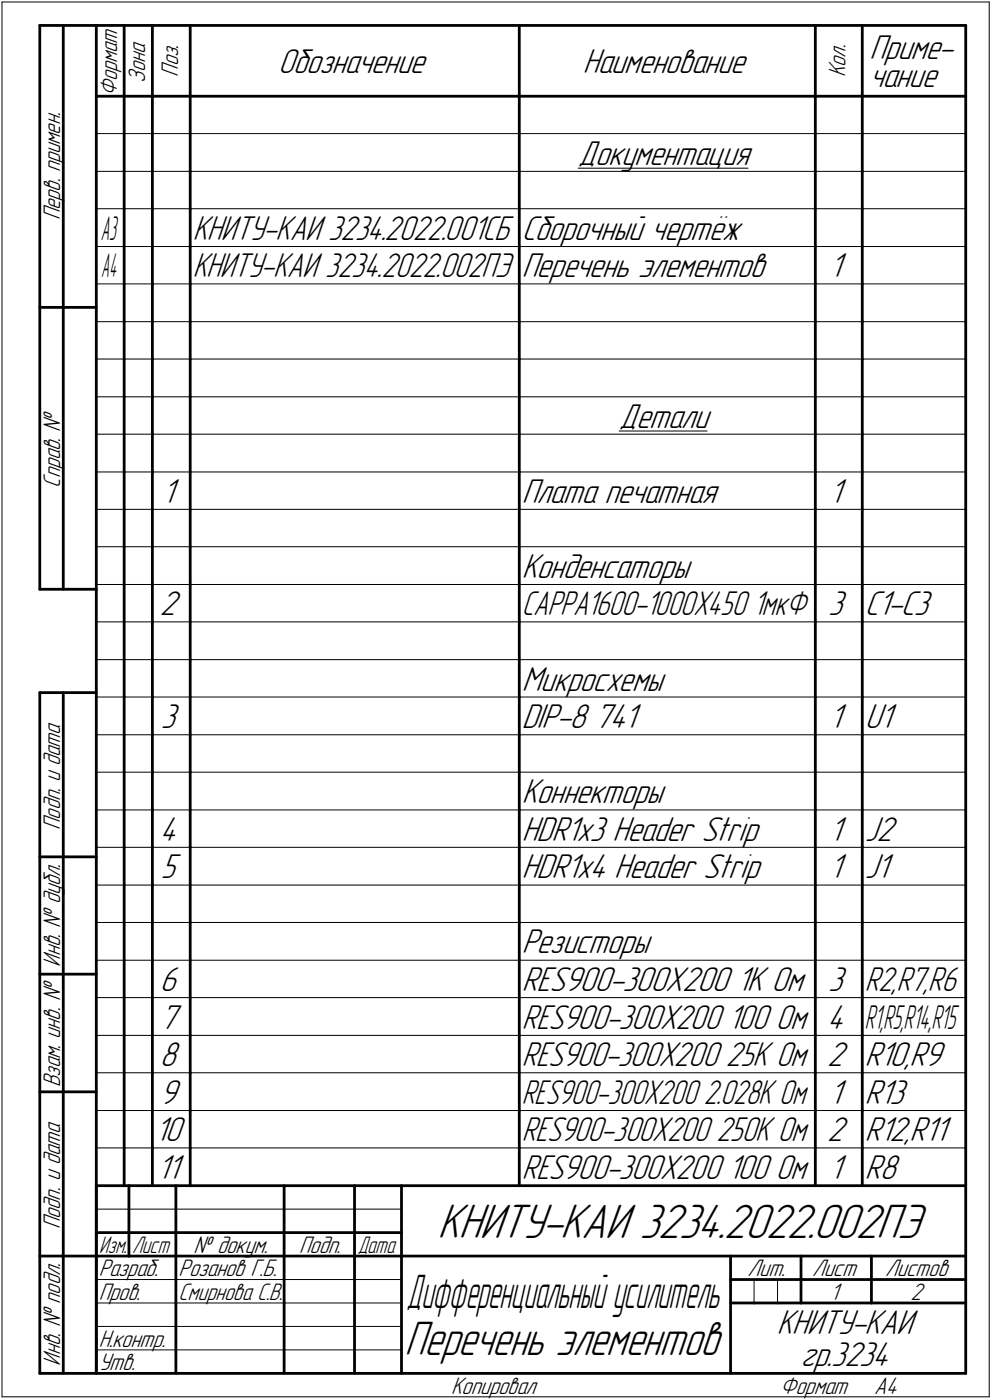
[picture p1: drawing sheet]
<svg xmlns="http://www.w3.org/2000/svg" width="211mm" height="298mm" viewBox="0 0 211 298" stroke-linecap="round" stroke-linejoin="round" font-family="sans-serif">
<defs><g id="words">
<g font-size="10.9">
<text x="93.1" y="263.5">КНИТУ-КАИ 3234.2022.002ПЭ</text>
<text x="86.1" y="288.5">Перечень элементов</text>
</g>
<text font-size="10.5" x="86.5" y="278.5">Дифференциальныйусилитель</text>
<g font-size="7.8">
<text x="59.2" y="15.5">Обозначение</text>
<text x="124" y="15.5">Наименование</text>
<text x="185" y="12.6">Приме-</text>
<text x="185" y="18.5">чание</text>
<text x="123" y="35">Документация</text>
<text x="111" y="51">Сборочный чертёж</text>
<text x="111" y="59">Перечень элементов</text>
<text x="176.5" y="59">1</text>
<text x="131.8" y="91">Детали</text>
<text x="34.5" y="107">1</text>
<text x="111" y="107">Плата печатная</text>
<text x="176.5" y="107">1</text>
<text x="111" y="123">Конденсаторы</text>
<text x="34" y="131">2</text>
<text x="176.2" y="131">3</text>
<text x="184" y="131">C1-C3</text>
<text x="111" y="147">Микросхемы</text>
<text x="34.2" y="155">3</text>
<text x="111" y="155">DIP-8</text>
<text x="126.5" y="155">741</text>
<text x="176.5" y="155">1</text>
<text x="184" y="155">U1</text>
<text x="111" y="171">Коннекторы</text>
<text x="34" y="179">4</text>
<text x="111" y="179">HDR1x3 Header Strip</text>
<text x="176.5" y="179">1</text>
<text x="184" y="179">J2</text>
<text x="34.2" y="187">5</text>
<text x="111" y="187">HDR1x4 Header Strip</text>
<text x="176.5" y="187">1</text>
<text x="184" y="187">J1</text>
<text x="111" y="203">Резисторы</text>
<text x="34" y="211">6</text>
<text x="111" y="211">RES900-300X200</text>
<text x="156.8" y="211">1К Ом</text>
<text x="176.2" y="211">3</text>
<text x="34" y="219">7</text>
<text x="176" y="219">4</text>
<text x="34" y="227">8</text>
<text x="176" y="227">2</text>
<text x="184" y="227">R10,R9</text>
<text x="34" y="235">9</text>
<text x="176.5" y="235">1</text>
<text x="184" y="235">R13</text>
<text x="33" y="243">10</text>
<text x="176" y="243">2</text>
<text x="184" y="243">R12,R11</text>
<text x="33.5" y="251">11</text>
<text x="176.5" y="251">1</text>
<text x="184" y="251">R8</text>
<text x="165.3" y="284.1">КНИТУ-КАИ</text>
<text x="170.4" y="291">гр.3234</text>
</g>
<g font-size="7.7">
<text x="41" y="51">КНИТУ-КАИ 3234.2022.001СБ</text>
<text x="41" y="59">КНИТУ-КАИ 3234.2022.002ПЭ</text>
<text x="111" y="131">CAPPA1600-1000X450</text>
<text x="160.2" y="131">1мкФ</text>
<text x="184" y="211">R2,R7,R6</text>
<text x="111" y="219">RES900-300X200</text>
<text x="154.9" y="219">100 Ом</text>
<text x="111" y="227">RES900-300X200</text>
<text x="154.5" y="227">25К Ом</text>
<text x="111" y="235">RES900-300X200</text>
<text x="149.8" y="235">2.028К Ом</text>
<text x="111" y="243">RES900-300X200</text>
<text x="152.4" y="243">250К Ом</text>
<text x="111" y="251">RES900-300X200</text>
<text x="154.9" y="251">100 Ом</text>
</g>
<text font-size="7.5" x="184" y="219">R1,R5,R14,R15</text>
<g font-size="7.4">
<text x="21.5" y="51">А3</text>
<text x="21.5" y="59">А4</text>
</g>
<g font-size="5.4">
<text x="30.9" y="17.7" transform="rotate(-90 30.9 17.7)">Зона</text>
<text x="37.9" y="16.4" transform="rotate(-90 37.9 16.4)">Поз.</text>
<text x="179.9" y="16.4" transform="rotate(-90 179.9 16.4)">Кол.</text>
<text x="24.9" y="20.5" transform="rotate(-90 24.9 20.5)">Формат</text>
<text x="12.8" y="46.9" transform="rotate(-90 12.8 46.9)">Перв. примен.</text>
<text x="12.8" y="103.8" transform="rotate(-90 12.8 103.8)">Справ. №</text>
<text x="12.8" y="176.7" transform="rotate(-90 12.8 176.7)">Подп. и дата</text>
<text x="12.8" y="205.8" transform="rotate(-90 12.8 205.8)">Инв. № дубл.</text>
<text x="12.8" y="231.6" transform="rotate(-90 12.8 231.6)">Взам. инв. №</text>
<text x="12.8" y="261.7" transform="rotate(-90 12.8 261.7)">Подп. и дата</text>
<text x="41.2" y="266.8">№ докум.</text>
<text x="63.6" y="266.8">Подп.</text>
<text x="21" y="271.8">Разраб.</text>
<text x="38" y="271.8">Розанов Г.Б.</text>
<text x="159.1" y="271.8">Лит.</text>
<text x="172.8" y="271.8">Лист</text>
<text x="188.3" y="271.8">Листов</text>
<text x="21" y="276.8">Пров.</text>
<text x="38" y="276.8">Смирнова С.В.</text>
<text x="176.6" y="276.8">1</text>
<text x="193.8" y="276.8">2</text>
<text x="21" y="286.8">Н.контр.</text>
<text x="12.8" y="290.8" transform="rotate(-90 12.8 290.8)">Инв. № подл.</text>
<text x="21" y="291.8">Утв.</text>
<text x="96" y="296.8">Копировал</text>
<text x="166" y="296.8">Формат</text>
<text x="186" y="296.8">A4</text>
</g>
<g font-size="5.3">
<text x="21.1" y="266.8">Изм.</text>
<text x="28.1" y="266.8">Лист</text>
<text x="76.1" y="266.8">Дата</text>
</g>
</g></defs>
<g fill="none" stroke="#000" stroke-width=".21">
<path d="M.4 .4h210.1zM.4 .4v297zM210.5 .4v297zM20.5 28.4h5.9zM20.5 36.5h5.9zM26.4 28.4h6zM26.4 36.5h6zM32.4 28.4h8.1zM32.4 36.5h8.1zM40.5 28.4h70zM40.5 36.5h70zM110.5 28.4h63z"/>
<path d="M110.5 36.5h63zM123 35.8h36.2zM173.5 28.4h10zM173.5 36.5h10zM183.5 28.4h22zM183.5 36.5h22zM20.5 44.4h5.9zM20.5 52.5h5.9zM26.4 44.4h6zM26.4 52.5h6zM32.4 44.4h8.1zM32.4 52.5h8.1z"/>
<path d="M40.5 44.4h70zM40.5 52.5h70zM110.5 44.4h63zM110.5 52.5h63zM173.5 44.4h10zM173.5 52.5h10zM183.5 44.4h22zM183.5 52.5h22zM20.5 60.5h5.9zM20.5 68.5h5.9zM20.5 76.5h5.9zM26.4 60.5h6z"/>
<path d="M26.4 68.5h6zM26.4 76.5h6zM32.4 60.5h8.1zM32.4 68.5h8.1zM32.4 76.5h8.1zM40.5 60.5h70zM40.5 68.5h70zM40.5 76.5h70zM110.5 60.5h63zM110.5 68.5h63zM110.5 76.5h63zM173.5 60.5h10z"/>
<path d="M173.5 68.5h10zM173.5 76.5h10zM183.5 60.5h22zM183.5 68.5h22zM183.5 76.5h22zM20.5 84.5h5.9zM20.5 92.5h5.9zM26.4 84.5h6zM26.4 92.5h6zM32.4 84.5h8.1zM32.4 92.5h8.1zM40.5 84.5h70z"/>
<path d="M40.5 92.5h70zM110.5 84.5h63zM110.5 92.5h63zM131.7 91.8h18.8zM173.5 84.5h10zM173.5 92.5h10zM183.5 84.5h22zM183.5 92.5h22zM20.5 100.5h5.9zM20.5 108.5h5.9zM20.5 116.4h5.9zM26.4 100.5h6z"/>
<path d="M26.4 108.5h6zM26.4 116.4h6zM32.4 100.5h8.1zM32.4 108.5h8.1zM32.4 116.4h8.1zM40.5 100.5h70zM40.5 108.5h70zM40.5 116.4h70zM110.5 100.5h63zM110.5 108.5h63zM110.5 116.4h63zM173.5 100.5h10z"/>
<path d="M173.5 108.5h10zM173.5 116.4h10zM183.5 100.5h22zM183.5 108.5h22zM183.5 116.4h22zM20.5 124.5h5.9zM20.5 132.4h5.9zM26.4 124.5h6zM26.4 132.4h6zM32.4 124.5h8.1zM32.4 132.4h8.1zM40.5 124.5h70z"/>
<path d="M40.5 132.4h70zM110.5 124.5h63zM110.5 132.4h63zM173.5 124.5h10zM173.5 132.4h10zM183.5 124.5h22zM183.5 132.4h22zM20.5 140.5h5.9zM20.5 148.4h5.9zM20.5 156.5h5.9zM26.4 140.5h6zM26.4 148.4h6z"/>
<path d="M26.4 156.5h6zM32.4 140.5h8.1zM32.4 148.4h8.1zM32.4 156.5h8.1zM40.5 140.5h70zM40.5 148.4h70zM40.5 156.5h70zM110.5 140.5h63zM110.5 148.4h63zM110.5 156.5h63zM173.5 140.5h10zM173.5 148.4h10z"/>
<path d="M173.5 156.5h10zM183.5 140.5h22zM183.5 148.4h22zM183.5 156.5h22zM20.5 164.4h5.9zM20.5 172.5h5.9zM26.4 164.4h6zM26.4 172.5h6zM32.4 164.4h8.1zM32.4 172.5h8.1zM40.5 164.4h70zM40.5 172.5h70z"/>
<path d="M110.5 164.4h63zM110.5 172.5h63zM173.5 164.4h10zM173.5 172.5h10zM183.5 164.4h22zM183.5 172.5h22zM20.5 180.4h5.9zM20.5 188.5h5.9zM20.5 196.4h5.9zM26.4 180.4h6zM26.4 188.5h6zM26.4 196.4h6z"/>
<path d="M32.4 180.4h8.1zM32.4 188.5h8.1zM32.4 196.4h8.1zM40.5 180.4h70zM40.5 188.5h70zM40.5 196.4h70zM110.5 180.4h63zM110.5 188.5h63zM110.5 196.4h63zM173.5 180.4h10zM173.5 188.5h10zM173.5 196.4h10z"/>
<path d="M183.5 180.4h22zM183.5 188.5h22zM183.5 196.4h22zM20.5 204.5h5.9zM20.5 212.4h5.9zM26.4 204.5h6zM26.4 212.4h6zM32.4 204.5h8.1zM32.4 212.4h8.1zM40.5 204.5h70zM40.5 212.4h70zM110.5 204.5h63z"/>
<path d="M110.5 212.4h63zM173.5 204.5h10zM173.5 212.4h10zM183.5 204.5h22zM183.5 212.4h22zM20.5 220.5h5.9zM20.5 228.4h5.9zM20.5 236.5h5.9zM26.4 220.5h6zM26.4 228.4h6zM26.4 236.5h6zM32.4 220.5h8.1z"/>
<path d="M32.4 228.4h8.1zM32.4 236.5h8.1zM40.5 220.5h70zM40.5 228.4h70zM40.5 236.5h70zM110.5 220.5h63zM110.5 228.4h63zM110.5 236.5h63zM173.5 220.5h10zM173.5 228.4h10zM173.5 236.5h10zM183.5 220.5h22z"/>
<path d="M183.5 228.4h22zM183.5 236.5h22zM20.5 257.5h64.9zM20.5 244.4h5.9zM26.4 244.4h6zM32.4 244.4h8.1zM40.5 244.4h70zM110.5 244.4h63zM173.5 244.4h10zM183.5 244.4h22zM20.5 272.5h16.9zM20.5 277.5h16.9z"/>
<path d="M37.4 272.5h23.1zM37.4 277.5h23.1zM60.5 272.5h14.9zM60.5 277.5h14.9zM75.4 272.5h10zM75.4 277.5h10zM160.4 272.5v5zM165.4 272.5v5zM.4 297.4h210.1zM20.5 282.4h64.9zM20.5 287.4h64.9z"/>
</g>
<g fill="none" stroke="#000" stroke-width=".59">
<path d="M8.5 5.4v120.1zM8.5 5.4h12zM13.5 5.4v120.1zM20.5 5.4h185zM20.5 5.4v287zM26.4 5.4v15.1zM32.4 5.4v15.1zM40.5 5.4v15.1zM110.5 5.4v15.1zM173.5 5.4v15.1zM183.5 5.4v15.1zM205.5 5.4v287z"/>
<path d="M20.5 20.5h185zM26.4 20.5v7.9zM26.4 28.4v8.1zM26.4 36.5v7.9zM32.4 20.5v7.9zM32.4 28.4v8.1zM32.4 36.5v7.9zM40.5 20.5v7.9zM40.5 28.4v8.1zM40.5 36.5v7.9zM110.5 20.5v7.9zM110.5 28.4v8.1z"/>
<path d="M110.5 36.5v7.9zM173.5 20.5v7.9zM173.5 28.4v8.1zM173.5 36.5v7.9zM183.5 20.5v7.9zM183.5 28.4v8.1zM183.5 36.5v7.9zM26.4 44.4v8.1zM26.4 52.5v8zM32.4 44.4v8.1zM32.4 52.5v8zM40.5 44.4v8.1z"/>
<path d="M40.5 52.5v8zM110.5 44.4v8.1zM110.5 52.5v8zM173.5 44.4v8.1zM173.5 52.5v8zM183.5 44.4v8.1zM183.5 52.5v8zM8.5 65.4h12zM26.4 60.5v8zM26.4 68.5v8zM26.4 76.5v8zM32.4 60.5v8z"/>
<path d="M32.4 68.5v8zM32.4 76.5v8zM40.5 60.5v8zM40.5 68.5v8zM40.5 76.5v8zM110.5 60.5v8zM110.5 68.5v8zM110.5 76.5v8zM173.5 60.5v8zM173.5 68.5v8zM173.5 76.5v8zM183.5 60.5v8z"/>
<path d="M183.5 68.5v8zM183.5 76.5v8zM26.4 84.5v8zM26.4 92.5v8zM32.4 84.5v8zM32.4 92.5v8zM40.5 84.5v8zM40.5 92.5v8zM110.5 84.5v8zM110.5 92.5v8zM173.5 84.5v8zM173.5 92.5v8z"/>
<path d="M183.5 84.5v8zM183.5 92.5v8zM26.4 100.5v8zM26.4 108.5v7.9zM26.4 116.4v8.1zM32.4 100.5v8zM32.4 108.5v7.9zM32.4 116.4v8.1zM40.5 100.5v8zM40.5 108.5v7.9zM40.5 116.4v8.1zM110.5 100.5v8z"/>
<path d="M110.5 108.5v7.9zM110.5 116.4v8.1zM173.5 100.5v8zM173.5 108.5v7.9zM173.5 116.4v8.1zM183.5 100.5v8zM183.5 108.5v7.9zM183.5 116.4v8.1zM8.5 125.5h12zM26.4 124.5v7.9zM26.4 132.4v8.1zM32.4 124.5v7.9z"/>
<path d="M32.4 132.4v8.1zM40.5 124.5v7.9zM40.5 132.4v8.1zM110.5 124.5v7.9zM110.5 132.4v8.1zM173.5 124.5v7.9zM173.5 132.4v8.1zM183.5 124.5v7.9zM183.5 132.4v8.1zM8.5 147.5v144.9zM8.5 147.5h12zM13.5 147.5v144.9z"/>
<path d="M26.4 140.5v7.9zM26.4 148.4v8.1zM26.4 156.5v7.9zM32.4 140.5v7.9zM32.4 148.4v8.1zM32.4 156.5v7.9zM40.5 140.5v7.9zM40.5 148.4v8.1zM40.5 156.5v7.9zM110.5 140.5v7.9zM110.5 148.4v8.1zM110.5 156.5v7.9z"/>
<path d="M173.5 140.5v7.9zM173.5 148.4v8.1zM173.5 156.5v7.9zM183.5 140.5v7.9zM183.5 148.4v8.1zM183.5 156.5v7.9zM26.4 164.4v8.1zM26.4 172.5v7.9zM32.4 164.4v8.1zM32.4 172.5v7.9zM40.5 164.4v8.1zM40.5 172.5v7.9z"/>
<path d="M110.5 164.4v8.1zM110.5 172.5v7.9zM173.5 164.4v8.1zM173.5 172.5v7.9zM183.5 164.4v8.1zM183.5 172.5v7.9zM8.5 182.5h12zM26.4 180.4v8.1zM26.4 188.5v7.9zM26.4 196.4v8.1zM32.4 180.4v8.1zM32.4 188.5v7.9z"/>
<path d="M32.4 196.4v8.1zM40.5 180.4v8.1zM40.5 188.5v7.9zM40.5 196.4v8.1zM110.5 180.4v8.1zM110.5 188.5v7.9zM110.5 196.4v8.1zM173.5 180.4v8.1zM173.5 188.5v7.9zM173.5 196.4v8.1zM183.5 180.4v8.1zM183.5 188.5v7.9z"/>
<path d="M183.5 196.4v8.1zM8.5 207.4h12zM26.4 204.5v7.9zM26.4 212.4v8.1zM32.4 204.5v7.9zM32.4 212.4v8.1zM40.5 204.5v7.9zM40.5 212.4v8.1zM110.5 204.5v7.9zM110.5 212.4v8.1zM173.5 204.5v7.9zM173.5 212.4v8.1z"/>
<path d="M183.5 204.5v7.9zM183.5 212.4v8.1zM8.5 232.5h12zM26.4 220.5v7.9zM26.4 228.4v8.1zM26.4 236.5v7.9zM32.4 220.5v7.9zM32.4 228.4v8.1zM32.4 236.5v7.9zM40.5 220.5v7.9zM40.5 228.4v8.1zM40.5 236.5v7.9z"/>
<path d="M110.5 220.5v7.9zM110.5 228.4v8.1zM110.5 236.5v7.9zM173.5 220.5v7.9zM173.5 228.4v8.1zM173.5 236.5v7.9zM183.5 220.5v7.9zM183.5 228.4v8.1zM183.5 236.5v7.9zM20.5 252.5h185zM20.5 252.5v39.9zM26.4 244.4v8.1z"/>
<path d="M27.4 252.5v15zM32.4 244.4v8.1zM37.4 252.5v25zM40.5 244.4v8.1zM60.5 252.5v25zM75.4 252.5v25zM85.4 252.5v39.9zM110.5 244.4v8.1zM173.5 244.4v8.1zM183.5 244.4v8.1zM8.5 267.5h12zM20.5 262.5h6.9z"/>
<path d="M20.5 267.5h6.9zM27.4 262.5h10zM27.4 267.5h10zM37.4 277.5v14.9zM37.4 262.5h23.1zM37.4 267.5h23.1zM60.5 277.5v14.9zM60.5 262.5h14.9zM60.5 267.5h14.9zM75.4 277.5v14.9zM75.4 262.5h10zM75.4 267.5h10z"/>
<path d="M85.4 267.5h120.1zM155.4 267.5v24.9zM155.4 272.5h15zM155.4 277.5h5zM160.4 277.5h5zM165.4 277.5h5zM170.4 267.5v10zM170.4 272.5h35.1zM170.4 277.5h15zM185.4 267.5v10zM185.4 277.5h20.1zM8.5 292.4h12z"/>
<path d="M20.5 292.4h185z"/>
</g>
<use href="#words"/>
</svg>
